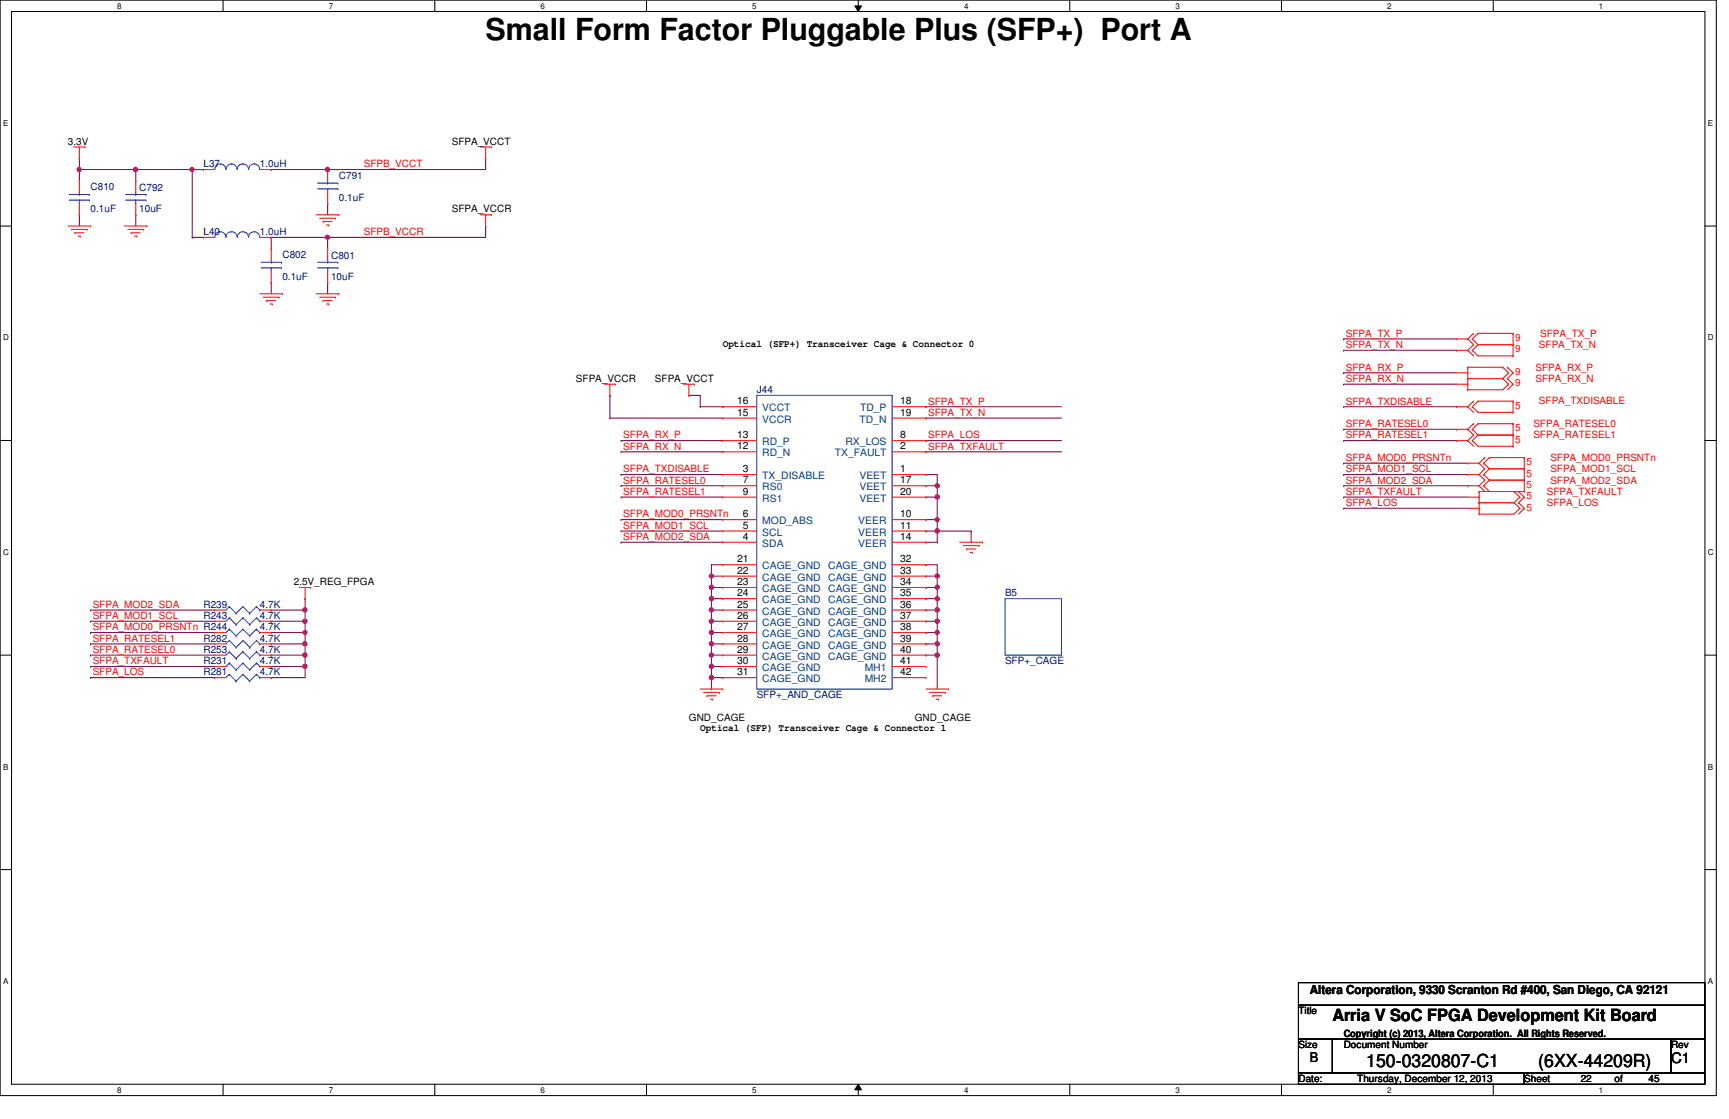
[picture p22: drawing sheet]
<svg xmlns="http://www.w3.org/2000/svg" width="432mm" height="279mm" viewBox="0 0 432 279" stroke-linecap="round" stroke-linejoin="round" font-family="sans-serif">
<defs><g id="words">
<text font-size="7.6" x="121.3" y="9.9">Small Form Factor Pluggable Plus (SFP+) Port A</text>
<g font-size="4.5">
<text x="341.2" y="266.3">150-0320807-C1</text>
<text x="384.2" y="266.3">(6XX-44209R)</text>
</g>
<text font-size="4.2" x="332.7" y="254.8">Arria V SoC FPGA Development Kit Board</text>
<text font-size="3.6" x="417.3" y="265.5">C1</text>
<text font-size="3.3" x="327.1" y="265.3">B</text>
<text font-size="3.1" x="327.1" y="248.2">Altera Corporation, 9330 Scranton Rd #400, San Diego, CA 92121</text>
<g font-size="2.5">
<text x="17" y="36.2">3.3V</text>
<text x="112.8" y="36.2">SFPA_VCCT</text>
<text x="112.8" y="53">SFPA_VCCR</text>
<text x="180.5" y="86.7">Optical (SFP+) Transceiver Cage &amp; Connector 0</text>
<text x="143.8" y="95.3">SFPA_VCCR</text>
<text x="163.6" y="95.3">SFPA_VCCT</text>
<text x="184.1" y="101">16</text>
<text x="224.8" y="101">18</text>
<text x="184.1" y="103.8">15</text>
<text x="224.8" y="103.8">19</text>
<text x="184.1" y="109.4">13</text>
<text x="184.1" y="112.2">12</text>
<text x="224.8" y="109.4">8</text>
<text x="224.8" y="112.2">2</text>
<text x="185.5" y="117.9">3</text>
<text x="224.8" y="117.9">1</text>
<text x="185.5" y="123.5">9</text>
<text x="185.5" y="120.7">7</text>
<text x="224.8" y="120.7">17</text>
<text x="224.8" y="123.5">20</text>
<text x="185.5" y="129.2">6</text>
<text x="185.5" y="132">5</text>
<text x="224.8" y="129.2">10</text>
<text x="224.8" y="132">11</text>
<text x="185.5" y="134.8">4</text>
<text x="224.8" y="134.8">14</text>
<text x="184.1" y="140.4">21</text>
<text x="184.1" y="143.3">22</text>
<text x="224.8" y="140.4">32</text>
<text x="224.8" y="143.3">33</text>
<text x="73.4" y="146.1">2.5V_REG_FPGA</text>
<text x="184.1" y="146.1">23</text>
<text x="184.1" y="148.9">24</text>
<text x="224.8" y="146.1">34</text>
<text x="224.8" y="148.9">35</text>
<text x="184.1" y="151.7">25</text>
<text x="184.1" y="154.5">26</text>
<text x="224.8" y="151.7">36</text>
<text x="224.8" y="154.5">37</text>
<text x="184.1" y="157.4">27</text>
<text x="184.1" y="160.2">28</text>
<text x="224.8" y="157.4">38</text>
<text x="224.8" y="160.2">39</text>
<text x="184.1" y="163">29</text>
<text x="184.1" y="165.8">30</text>
<text x="224.8" y="163">40</text>
<text x="224.8" y="165.8">41</text>
<text x="184.1" y="168.6">31</text>
<text x="224.8" y="168.6">42</text>
<text x="172" y="179.9">GND_CAGE</text>
<text x="228.4" y="179.9">GND_CAGE</text>
<text x="174.9" y="182.6">Optical (SFP) Transceiver Cage &amp; Connector 1</text>
<text x="324.3" y="253.2">Title</text>
<text x="324.3" y="261.7">Size</text>
<text x="335.6" y="259">Copyright (c) 2013, Altera Corporation. All Rights Reserved.</text>
<text x="335.6" y="261.7">Document Number</text>
<text x="417.3" y="261.7">Rev</text>
<text x="324.3" y="270.1">Date:</text>
<text x="339" y="270.1">Thursday, December 12, 2013</text>
<text x="380.7" y="270.1">Sheet</text>
<text x="394.8" y="270.1">22</text>
<text x="403.2" y="270.1">of</text>
<text x="411.7" y="270.1">45</text>
</g>
<g font-size="2.5" fill="#000080">
<text x="50.8" y="41.8">L37</text>
<text x="64.9" y="41.8">1.0uH</text>
<text x="22.6" y="47.4">C810</text>
<text x="34.8" y="47.7">C792</text>
<text x="84.6" y="44.6">C791</text>
<text x="22.6" y="53">0.1uF</text>
<text x="34.8" y="53">10uF</text>
<text x="84.6" y="50.2">0.1uF</text>
<text x="50.8" y="58.7">L40</text>
<text x="64.9" y="58.7">1.0uH</text>
<text x="70.5" y="64.3">C802</text>
<text x="82.7" y="64.6">C801</text>
<text x="70.5" y="70">0.1uF</text>
<text x="82.7" y="70">10uF</text>
<text x="189" y="98.2">J44</text>
<text x="251" y="148.9">B5</text>
<text x="50.8" y="151.7">R239</text>
<text x="50.8" y="154.6">R243</text>
<text x="64.9" y="151.7">4.7K</text>
<text x="64.9" y="154.6">4.7K</text>
<text x="50.8" y="160.2">R282</text>
<text x="64.9" y="157.4">4.7K</text>
<text x="64.9" y="160.2">4.7K</text>
<text x="50.8" y="163">R253</text>
<text x="50.8" y="165.8">R231</text>
<text x="64.9" y="163">4.7K</text>
<text x="64.9" y="165.8">4.7K</text>
<text x="251" y="165.8">SFP+_CAGE</text>
<text x="50.8" y="168.7">R281</text>
<text x="64.9" y="168.7">4.7K</text>
<text x="189" y="174.3">SFP+_AND_CAGE</text>
</g>
<g font-size="2.5" fill="#f00">
<text x="90.8" y="41.8">SFPB_VCCT</text>
<text x="90.8" y="58.7">SFPB_VCCR</text>
<text x="336.1" y="84.1">SFPA_TX_P</text>
<text x="336.1" y="86.9">SFPA_TX_N</text>
<text x="378.4" y="85.2">9</text>
<text x="378.4" y="88">9</text>
<text x="384.3" y="86.9">SFPA_TX_N</text>
<text x="384.6" y="84.1">SFPA_TX_P</text>
<text x="336.1" y="92.5">SFPA_RX_P</text>
<text x="336.1" y="95.4">SFPA_RX_N</text>
<text x="378.4" y="93.6">9</text>
<text x="383.5" y="92.5">SFPA_RX_P</text>
<text x="383.5" y="95.3">SFPA_RX_N</text>
<text x="231.8" y="101">SFPA_TX_P</text>
<text x="336.1" y="101">SFPA_TXDISABLE</text>
<text x="378.4" y="96.5">9</text>
<text x="384.3" y="101">SFPA_TXDISABLE</text>
<text x="231.8" y="103.8">SFPA_TX_N</text>
<text x="336.1" y="106.6">SFPA_RATESEL0</text>
<text x="378.4" y="107.7">5</text>
<text x="378.4" y="102.1">5</text>
<text x="382.9" y="106.6">SFPA_RATESEL0</text>
<text x="155.7" y="112.3">SFPA_RX_N</text>
<text x="155.7" y="109.5">SFPA_RX_P</text>
<text x="231.8" y="109.5">SFPA_LOS</text>
<text x="231.8" y="112.3">SFPA_TXFAULT</text>
<text x="336.1" y="109.5">SFPA_RATESEL1</text>
<text x="378.4" y="110.6">5</text>
<text x="382.9" y="109.4">SFPA_RATESEL1</text>
<text x="155.7" y="117.9">SFPA_TXDISABLE</text>
<text x="336.1" y="117.9">SFPA_MOD1_SCL</text>
<text x="336.1" y="115.1">SFPA_MOD0_PRSNTn</text>
<text x="381.3" y="119">5</text>
<text x="381.3" y="116.2">5</text>
<text x="387.2" y="117.9">SFPA_MOD1_SCL</text>
<text x="387.2" y="115.1">SFPA_MOD0_PRSNTn</text>
<text x="155.7" y="120.7">SFPA_RATESEL0</text>
<text x="155.7" y="123.6">SFPA_RATESEL1</text>
<text x="336.1" y="123.6">SFPA_TXFAULT</text>
<text x="336.1" y="120.7">SFPA_MOD2_SDA</text>
<text x="381.3" y="124.7">5</text>
<text x="381.3" y="121.8">5</text>
<text x="386.3" y="123.5">SFPA_TXFAULT</text>
<text x="387.2" y="120.7">SFPA_MOD2_SDA</text>
<text x="155.7" y="129.2">SFPA_MOD0_PRSNTn</text>
<text x="336.1" y="126.4">SFPA_LOS</text>
<text x="381.3" y="127.5">5</text>
<text x="386.3" y="126.4">SFPA_LOS</text>
<text x="155.7" y="134.8">SFPA_MOD2_SDA</text>
<text x="155.7" y="132">SFPA_MOD1_SCL</text>
<text x="23.2" y="151.8">SFPA_MOD2_SDA</text>
<text x="23.2" y="154.6">SFPA_MOD1_SCL</text>
<text x="23.2" y="160.2">SFPA_RATESEL1</text>
<text x="23.2" y="157.4">SFPA_MOD0_PRSNTn R244</text>
<text x="23.2" y="163">SFPA_RATESEL0</text>
<text x="23.2" y="165.9">SFPA_TXFAULT</text>
<text x="23.2" y="168.7">SFPA_LOS</text>
</g>
<g font-size="2.5" fill="#004080">
<text x="190.4" y="102.7">VCCT</text>
<text x="190.4" y="105.5">VCCR</text>
<text x="214.7" y="105.5">TD_N</text>
<text x="214.8" y="102.7">TD_P</text>
<text x="190.4" y="111.2">RD_P</text>
<text x="190.4" y="114">RD_N</text>
<text x="208.5" y="114">TX_FAULT</text>
<text x="211.2" y="111.2">RX_LOS</text>
<text x="190.4" y="119.6">TX_DISABLE</text>
<text x="214.6" y="119.6">VEET</text>
<text x="190.4" y="125.3">RS1</text>
<text x="190.4" y="122.4">RS0</text>
<text x="214.6" y="122.4">VEET</text>
<text x="214.6" y="125.3">VEET</text>
<text x="190.4" y="130.9">MOD_ABS</text>
<text x="214.3" y="130.9">VEER</text>
<text x="190.4" y="133.7">SCL</text>
<text x="190.4" y="136.5">SDA</text>
<text x="214.3" y="133.7">VEER</text>
<text x="214.3" y="136.5">VEER</text>
<text x="190.4" y="142.2">CAGE_GND</text>
<text x="206.8" y="142.2">CAGE_GND</text>
<text x="190.4" y="145">CAGE_GND</text>
<text x="190.4" y="147.8">CAGE_GND</text>
<text x="206.8" y="145">CAGE_GND</text>
<text x="206.8" y="147.8">CAGE_GND</text>
<text x="190.4" y="150.6">CAGE_GND</text>
<text x="190.4" y="153.5">CAGE_GND</text>
<text x="206.8" y="150.6">CAGE_GND</text>
<text x="206.8" y="153.5">CAGE_GND</text>
<text x="190.4" y="156.3">CAGE_GND</text>
<text x="190.4" y="159.1">CAGE_GND</text>
<text x="190.4" y="161.9">CAGE_GND</text>
<text x="206.8" y="156.3">CAGE_GND</text>
<text x="206.8" y="159.1">CAGE_GND</text>
<text x="206.8" y="161.9">CAGE_GND</text>
<text x="190.4" y="164.7">CAGE_GND</text>
<text x="190.4" y="167.6">CAGE_GND</text>
<text x="206.8" y="164.7">CAGE_GND</text>
<text x="215.9" y="167.6">MH1</text>
<text x="190.4" y="170.3">CAGE_GND</text>
<text x="215.9" y="170.3">MH2</text>
</g>
<g font-size="2">
<text x="29.3" y="2.2">8</text>
<text x="82.1" y="2.2">7</text>
<text x="135" y="2.2">6</text>
<text x="187.9" y="2.2">5</text>
<text x="240.7" y="2.2">4</text>
<text x="293.6" y="2.2">3</text>
<text x="346.5" y="2.2">2</text>
<text x="399.3" y="2.2">1</text>
<text x=".8" y="31.5">E</text>
<text x="426.5" y="31.5">E</text>
<text x=".8" y="85">D</text>
<text x="426.5" y="85">D</text>
<text x=".8" y="138.6">C</text>
<text x="426.5" y="138.6">C</text>
<text x=".8" y="192.2">B</text>
<text x="426.5" y="192.2">B</text>
<text x=".8" y="245.7">A</text>
<text x="426.5" y="245.7">A</text>
<text x="29.3" y="272.9">8</text>
<text x="82.1" y="272.9">7</text>
<text x="135" y="272.9">6</text>
<text x="187.9" y="272.9">5</text>
<text x="240.7" y="272.9">4</text>
<text x="293.6" y="272.9">3</text>
<text x="346.5" y="272.9">2</text>
<text x="399.3" y="272.9">1</text>
</g>
</g></defs>
<path d="M0 0h428.6v273.6h-428.6zM2.9 2.9h422.9v267.8h-422.9z" fill="none" stroke="#000" stroke-width=".25"/>
<g fill="#fff">
<path d="M29.3 .4h1.1v2.2h-1.1z"/>
<path d="M29.3 271.1h1.1v2.2h-1.1z"/>
</g>
<path d="M55.7 0v2.9M55.7 270.7v2.9" fill="none" stroke="#000" stroke-width=".25"/>
<g fill="#fff">
<path d="M82.1 .4h1.1v2.2h-1.1z"/>
<path d="M82.1 271.1h1.1v2.2h-1.1z"/>
</g>
<path d="M108.6 0v2.9M108.6 270.7v2.9" fill="none" stroke="#000" stroke-width=".25"/>
<g fill="#fff">
<path d="M135 .4h1.1v2.2h-1.1z"/>
<path d="M135 271.1h1.1v2.2h-1.1z"/>
</g>
<path d="M161.5 0v2.9M161.5 270.7v2.9" fill="none" stroke="#000" stroke-width=".25"/>
<g fill="#fff">
<path d="M187.9 .4h1.1v2.2h-1.1z"/>
<path d="M187.9 271.1h1.1v2.2h-1.1z"/>
</g>
<path d="M213.5 1.5h1.6l-.8 1.4zM214.3 0v2.9M214.3 270.7l.8 1.4h-1.6zM214.3 270.7v2.9" fill="none" stroke="#000" stroke-width=".25"/>
<path d="M213.5 1.5h1.6l-.8 1.4zM214.3 270.7l.8 1.4h-1.6z" fill="#000"/>
<g fill="#fff">
<path d="M240.7 .4h1.2v2.2h-1.2z"/>
<path d="M240.7 271.1h1.2v2.2h-1.2z"/>
</g>
<path d="M267.2 0v2.9M267.2 270.7v2.9" fill="none" stroke="#000" stroke-width=".25"/>
<g fill="#fff">
<path d="M293.6 .4h1.1v2.2h-1.1z"/>
<path d="M293.6 271.1h1.1v2.2h-1.1z"/>
</g>
<path d="M320 0v2.9M320 270.7v2.9" fill="none" stroke="#000" stroke-width=".25"/>
<g fill="#fff">
<path d="M346.5 .4h1.1v2.2h-1.1z"/>
<path d="M346.5 271.1h1.1v2.2h-1.1z"/>
</g>
<path d="M372.9 0v2.9M372.9 270.7v2.9" fill="none" stroke="#000" stroke-width=".25"/>
<g fill="#fff">
<path d="M399.3 .4h1.1v2.2h-1.1z"/>
<path d="M399.3 271.1h1.1v2.2h-1.1z"/>
<path d="M.8 29.6h1.3v2.3h-1.3z"/>
<path d="M426.5 29.6h1.3v2.3h-1.3z"/>
<path d="M.8 83.2h1.4v2.2h-1.4z"/>
<path d="M426.5 83.2h1.4v2.2h-1.4z"/>
</g>
<path d="M0 56.4h2.9M425.8 56.4h2.8" fill="none" stroke="#000" stroke-width=".25"/>
<g fill="#fff">
<path d="M.8 136.7h1.4v2.3h-1.4z"/>
<path d="M426.5 136.7h1.4v2.3h-1.4z"/>
</g>
<path d="M0 110h2.9M425.8 110h2.8" fill="none" stroke="#000" stroke-width=".25"/>
<g fill="#fff">
<path d="M.8 190.3h1.3v2.3h-1.3z"/>
<path d="M426.5 190.3h1.3v2.3h-1.3z"/>
</g>
<path d="M0 163.6h2.9M425.8 163.6h2.8" fill="none" stroke="#000" stroke-width=".25"/>
<g fill="#fff">
<path d="M.8 243.9h1.3v2.2h-1.3z"/>
<path d="M426.5 243.9h1.3v2.2h-1.3z"/>
</g>
<path d="M0 217.1h2.9M425.8 217.1h2.8" fill="none" stroke="#000" stroke-width=".25"/>
<path d="M234.1 157.9h.1M234.1 155.1v2.8" fill="none" stroke="#800040" stroke-width=".25"/>
<circle cx="234.1" cy="155.1" r=".56" fill="#f0f"/>
<circle cx="234.1" cy="155.1" r=".56" fill="none" stroke="#f0f" stroke-width=".25"/>
<path d="M121.3 56.4h.1M121.3 56.4v2.9M234.1 157.9v2.9M234.1 160.8h.1" fill="none" stroke="#800040" stroke-width=".25"/>
<circle cx="234.1" cy="157.9" r=".55" fill="#f0f"/>
<circle cx="234.1" cy="157.9" r=".55" fill="none" stroke="#f0f" stroke-width=".25"/>
<path d="M19.8 42.3h.1M19.8 42.3v2.9" fill="none" stroke="#800040" stroke-width=".25"/>
<circle cx="19.8" cy="42.3" r=".56" fill="#f0f"/>
<circle cx="19.8" cy="42.3" r=".56" fill="none" stroke="#f0f" stroke-width=".25"/>
<g fill="none" stroke="#800040" stroke-width=".25">
<path d="M33.9 42.3h.1M33.9 42.3h14.1M67.7 59.3h.1M67.7 59.3v2.8M335.6 93.1h.1M335.6 95.9h.1M335.6 93.1h28.2M335.6 95.9h28.2M155.1 112.8h.1M155.1 112.8h25.4M231.3 101.6h.1M231.3 101.6h33.8"/>
<path d="M234.1 118.5v2.8M234.1 129.8h.1M234.1 121.3h.1M234.1 129.8v2.8M234.1 149.5h.1M234.1 146.7v2.8"/>
</g>
<circle cx="234.1" cy="146.6" r=".56" fill="#f0f"/>
<circle cx="234.1" cy="146.6" r=".56" fill="none" stroke="#f0f" stroke-width=".25"/>
<path d="M67.7 59.3h.1M67.7 59.3h14.1M172 98.7h.1M172 98.7h2.9M231.3 110h.1M231.3 110h33.8M234.1 135.4h.1M234.1 132.6v2.8M234.1 155.1h.1M234.1 152.3v2.8" fill="none" stroke="#800040" stroke-width=".25"/>
<circle cx="234.1" cy="152.3" r=".56" fill="#f0f"/>
<circle cx="234.1" cy="152.3" r=".56" fill="none" stroke="#f0f" stroke-width=".25"/>
<path d="M81.8 59.3h.1M81.8 59.3h39.5M81.8 70.5h.1M81.8 70.5v2.9M155.1 118.5h.1M155.1 110h.1M155.1 118.5h25.4M155.1 110h25.4M231.3 112.8h.1M231.3 112.8h33.8M177.7 152.3h.1M177.7 149.5v2.8" fill="none" stroke="#800040" stroke-width=".25"/>
<circle cx="81.8" cy="59.2" r=".55" fill="#f0f"/>
<circle cx="81.8" cy="59.2" r=".55" fill="none" stroke="#f0f" stroke-width=".25"/>
<path d="M155.1 121.3h.1M155.1 121.3h25.4M67.7 152.3h.1M67.7 152.3h8.5M177.7 143.8h.1M177.7 141v2.8M234.1 152.3h.1M234.1 149.5v2.8" fill="none" stroke="#800040" stroke-width=".25"/>
<circle cx="76.2" cy="152.3" r=".56" fill="#f0f"/>
<circle cx="76.2" cy="152.3" r=".56" fill="none" stroke="#f0f" stroke-width=".25"/>
<path d="M76.2 152.3h.1M76.2 152.3v2.8" fill="none" stroke="#800040" stroke-width=".25"/>
<circle cx="76.2" cy="155.1" r=".56" fill="#f0f"/>
<circle cx="76.2" cy="155.1" r=".56" fill="none" stroke="#f0f" stroke-width=".25"/>
<path d="M81.8 42.3h.1M81.8 42.3h39.5M231.3 104.4h.1M231.3 104.4h33.8M234.1 143.8h.1M234.1 141v2.8" fill="none" stroke="#800040" stroke-width=".25"/>
<circle cx="81.8" cy="42.3" r=".56" fill="#f0f"/>
<circle cx="81.8" cy="42.3" r=".56" fill="none" stroke="#f0f" stroke-width=".25"/>
<path d="M33.9 42.3h.1M33.9 42.3v2.9" fill="none" stroke="#800040" stroke-width=".25"/>
<circle cx="33.9" cy="42.3" r=".56" fill="#f0f"/>
<circle cx="33.9" cy="42.3" r=".56" fill="none" stroke="#f0f" stroke-width=".25"/>
<path d="M48 42.3h.1M48 42.3v17M174.9 98.7v2.9M174.9 101.6h.1" fill="none" stroke="#800040" stroke-width=".25"/>
<circle cx="48" cy="42.3" r=".56" fill="#f0f"/>
<circle cx="48" cy="42.3" r=".56" fill="none" stroke="#f0f" stroke-width=".25"/>
<path d="M174.9 101.6h5.6M180.5 101.6h.1M234.1 163.6h.1M234.1 160.8v2.8" fill="none" stroke="#800040" stroke-width=".25"/>
<circle cx="234.1" cy="163.6" r=".56" fill="#f0f"/>
<circle cx="234.1" cy="163.6" r=".56" fill="none" stroke="#f0f" stroke-width=".25"/>
<path d="M234.1 124.1h.1M234.1 124.1v5.7M234.1 146.7h.1M234.1 143.8v2.9" fill="none" stroke="#800040" stroke-width=".25"/>
<circle cx="234.1" cy="129.7" r=".55" fill="#f0f"/>
<circle cx="234.1" cy="129.7" r=".55" fill="none" stroke="#f0f" stroke-width=".25"/>
<path d="M19.8 42.3h.1M19.8 42.3h14.1M48 59.3h.1M48 42.3h.1M48 59.3h2.8M48 42.3h2.8M234.1 124.1h.1M234.1 121.3v2.8M177.7 146.7h.1M177.7 143.8v2.9M177.7 166.4h.1M177.7 163.6v2.8" fill="none" stroke="#800040" stroke-width=".25"/>
<circle cx="234.1" cy="121.3" r=".56" fill="#f0f"/>
<circle cx="234.1" cy="121.3" r=".56" fill="none" stroke="#f0f" stroke-width=".25"/>
<circle cx="234.1" cy="124.1" r=".56" fill="#f0f"/>
<circle cx="234.1" cy="124.1" r=".56" fill="none" stroke="#f0f" stroke-width=".25"/>
<g fill="none" stroke="#800040" stroke-width=".25">
<path d="M19.8 39.5h.1M19.8 39.5v2.8M121.3 39.5h.1M121.3 39.5v2.8M33.9 53.6h.1M33.9 53.6v2.8M67.7 42.3h.1M67.7 42.3h14.1M81.8 50.8h.1M81.8 50.8v2.8M67.7 70.5h.1M67.7 70.5v2.9"/>
<path d="M177.7 155.1h.1M177.7 149.5h.1M177.7 146.7v2.8M177.7 152.3v2.8"/>
</g>
<circle cx="177.7" cy="146.6" r=".56" fill="#f0f"/>
<circle cx="177.7" cy="146.6" r=".56" fill="none" stroke="#f0f" stroke-width=".25"/>
<g fill="none" stroke="#800040" stroke-width=".25">
<path d="M19.8 53.6h.1M19.8 53.6v2.8M231.3 118.5h.1M231.3 118.5h2.8M231.3 124.1h.1M231.3 121.3h.1M231.3 124.1h2.8M231.3 121.3h2.8M177.7 157.9v2.9M231.3 155.1h.1M231.3 157.9h.1M231.3 146.7h.1"/>
<path d="M231.3 149.5h.1M231.3 155.1h2.8M231.3 157.9h2.8M231.3 146.7h2.8M231.3 149.5h2.8M22.6 163.6h.1M22.6 163.6h31M177.7 160.8h.1"/>
</g>
<circle cx="234.1" cy="149.5" r=".56" fill="#f0f"/>
<circle cx="234.1" cy="149.5" r=".56" fill="none" stroke="#f0f" stroke-width=".25"/>
<path d="M231.3 132.6h.1M231.3 132.6h2.8" fill="none" stroke="#800040" stroke-width=".25"/>
<circle cx="234.1" cy="132.5" r=".56" fill="#f0f"/>
<circle cx="234.1" cy="132.5" r=".56" fill="none" stroke="#f0f" stroke-width=".25"/>
<path d="M231.3 135.4h.1M231.3 129.8h.1M231.3 135.4h2.8M231.3 129.8h2.8M231.3 152.3h.1M231.3 143.8h.1M231.3 152.3h2.8M231.3 143.8h2.8" fill="none" stroke="#800040" stroke-width=".25"/>
<circle cx="234.1" cy="143.8" r=".55" fill="#f0f"/>
<circle cx="234.1" cy="143.8" r=".55" fill="none" stroke="#f0f" stroke-width=".25"/>
<path d="M231.3 141h.1M231.3 141h2.8M231.3 163.6h.1M231.3 160.8h.1M231.3 163.6h2.8M231.3 160.8h2.8" fill="none" stroke="#800040" stroke-width=".25"/>
<circle cx="234.1" cy="160.7" r=".56" fill="#f0f"/>
<circle cx="234.1" cy="160.7" r=".56" fill="none" stroke="#f0f" stroke-width=".25"/>
<path d="M81.8 59.3h.1M81.8 59.3v2.8M76.2 149.5h.1M76.2 157.9h.1M76.2 149.5v2.8M76.2 157.9v2.9M67.7 169.2h.1M67.7 169.2h8.5M76.2 163.6h.1M76.2 163.6v2.8" fill="none" stroke="#800040" stroke-width=".25"/>
<circle cx="76.2" cy="166.4" r=".56" fill="#f0f"/>
<circle cx="76.2" cy="166.4" r=".56" fill="none" stroke="#f0f" stroke-width=".25"/>
<circle cx="76.2" cy="163.6" r=".56" fill="#f0f"/>
<circle cx="76.2" cy="163.6" r=".56" fill="none" stroke="#f0f" stroke-width=".25"/>
<g fill="none" stroke="#800040" stroke-width=".25">
<path d="M152.3 98.7h.1M152.3 98.7v5.7M335.6 84.6h.1M335.6 87.5h.1M335.6 84.6h28.2M335.6 87.5h28.2M152.3 104.4h.1M152.3 104.4h28.2M155.1 124.1h.1M155.1 124.1h25.4M335.6 126.9h.1M335.6 124.1h.1"/>
<path d="M335.6 124.1h31M335.6 126.9h31M76.2 155.1h.1M76.2 155.1v2.8M177.7 149.5h.1M177.7 149.5h2.8M67.7 166.4h.1M67.7 163.6h.1M67.7 166.4h8.5M67.7 163.6h8.5M76.2 166.4h.1M76.2 166.4v2.8"/>
<path d="M177.7 172h.1M180.5 169.2h.1M180.5 169.2h-2.8v2.8M234.1 163.6h.1M234.1 163.6v8.4"/>
</g>
<circle cx="177.7" cy="149.5" r=".56" fill="#f0f"/>
<circle cx="177.7" cy="149.5" r=".56" fill="none" stroke="#f0f" stroke-width=".25"/>
<path d="M177.7 152.3h.1M177.7 152.3h2.8" fill="none" stroke="#800040" stroke-width=".25"/>
<circle cx="177.7" cy="152.3" r=".56" fill="#f0f"/>
<circle cx="177.7" cy="152.3" r=".56" fill="none" stroke="#f0f" stroke-width=".25"/>
<path d="M177.7 143.8h.1M177.7 143.8h2.8" fill="none" stroke="#800040" stroke-width=".25"/>
<circle cx="177.7" cy="143.8" r=".55" fill="#f0f"/>
<circle cx="177.7" cy="143.8" r=".55" fill="none" stroke="#f0f" stroke-width=".25"/>
<path d="M177.7 146.7h.1M177.7 141h.1M177.7 155.1h.1M177.7 157.9h.1M177.7 146.7h2.8M177.7 141h2.8M177.7 155.1h2.8M177.7 157.9h2.8M177.7 160.8h.1M177.7 160.8h2.8" fill="none" stroke="#800040" stroke-width=".25"/>
<circle cx="177.7" cy="160.7" r=".56" fill="#f0f"/>
<circle cx="177.7" cy="160.7" r=".56" fill="none" stroke="#f0f" stroke-width=".25"/>
<path d="M177.7 163.6h.1M177.7 166.4h.1M177.7 163.6h2.8M177.7 166.4h2.8" fill="none" stroke="#800040" stroke-width=".25"/>
<circle cx="177.7" cy="166.4" r=".56" fill="#f0f"/>
<circle cx="177.7" cy="166.4" r=".56" fill="none" stroke="#f0f" stroke-width=".25"/>
<path d="M335.6 107.2h.1M335.6 107.2h28.2M234.1 132.6h.1M234.1 132.6h8.4M242.5 132.6h.1M242.5 132.6v2.8M67.7 157.9h.1M67.7 157.9h8.5" fill="none" stroke="#800040" stroke-width=".25"/>
<circle cx="76.2" cy="157.9" r=".55" fill="#f0f"/>
<circle cx="76.2" cy="157.9" r=".55" fill="none" stroke="#f0f" stroke-width=".25"/>
<path d="M22.6 160.8h.1M22.6 160.8h31M67.7 160.8h.1M67.7 160.8h8.5M76.2 160.8h.1M76.2 160.8v2.8" fill="none" stroke="#800040" stroke-width=".25"/>
<circle cx="76.2" cy="160.7" r=".56" fill="#f0f"/>
<circle cx="76.2" cy="160.7" r=".56" fill="none" stroke="#f0f" stroke-width=".25"/>
<g fill="none" stroke="#800040" stroke-width=".25">
<path d="M22.6 152.3h.1M22.6 155.1h.1M22.6 157.9h.1M22.6 155.1h31M22.6 152.3h31M22.6 157.9h31M67.7 155.1h.1M67.7 155.1h8.5M22.6 169.2h.1M22.6 166.4h.1M22.6 169.2h31M22.6 166.4h31"/>
<path d="M177.7 163.6h.1M177.7 160.8v2.8"/>
</g>
<circle cx="177.7" cy="163.6" r=".56" fill="#f0f"/>
<circle cx="177.7" cy="163.6" r=".56" fill="none" stroke="#f0f" stroke-width=".25"/>
<path d="M177.7 157.9h.1M177.7 155.1v2.8" fill="none" stroke="#800040" stroke-width=".25"/>
<circle cx="177.7" cy="155.1" r=".56" fill="#f0f"/>
<circle cx="177.7" cy="155.1" r=".56" fill="none" stroke="#f0f" stroke-width=".25"/>
<circle cx="177.7" cy="157.9" r=".55" fill="#f0f"/>
<circle cx="177.7" cy="157.9" r=".55" fill="none" stroke="#f0f" stroke-width=".25"/>
<path d="M335.6 110h.1M335.6 110h28.2M155.1 135.4h.1M155.1 132.6h.1M155.1 129.8h.1M155.1 135.4h25.4M155.1 132.6h25.4M155.1 129.8h25.4M177.7 169.2h.1M177.7 166.4v2.8" fill="none" stroke="#800040" stroke-width=".25"/>
<circle cx="177.7" cy="169.2" r=".56" fill="#f0f"/>
<circle cx="177.7" cy="169.2" r=".56" fill="none" stroke="#f0f" stroke-width=".25"/>
<path d="M335.6 118.5h.1M335.6 115.7h.1M335.6 101.6h.1M335.6 118.5h31M335.6 115.7h31M335.6 101.6h28.2M335.6 121.3h.1M335.6 121.3h31" fill="none" stroke="#800040" stroke-width=".25"/>
<g fill="none" stroke="#f00" stroke-width=".25">
<path d="M18.4 36.7h2.8M19.8 39.5h.1M19.8 36.7v2.8M21.2 36.7h.1M119.9 36.7h2.8M121.3 39.5h.1M121.3 36.7v2.8M122.7 36.7h.1M17 56.4h5.6M17.8 57.3h4M18.7 58.1h.1M18.7 58.1h2.2"/>
<path d="M19.5 59h.6M19.8 45.2h.1M19.8 53.6h.1M19.8 45.2v2.8M19.8 50.8v2.8M20.1 59h.1M21.8 57.3h.1M22.6 56.4h.1M31.1 56.4h5.6M31.9 57.3h4M32.8 58.1h.1M32.8 58.1h2.2"/>
<path d="M33.6 59h.6M33.9 45.2h.1M33.9 53.6h.1M33.9 45.2v2.8M33.9 50.8v2.8M34.2 59h.1M35.9 57.3h.1M36.7 56.4h.1M50.8 59.3h.1M50.8 42.3h.1M50.8 59.3h2.8M50.8 42.3h2.8"/>
<path d="M64.9 59.3h2.8M64.9 42.3h2.8M67.7 59.3h.1M67.7 42.3h.1M79 53.6h5.6M79.8 54.5h4M80.7 55.3h.1M80.7 55.3h2.2M81.5 56.2h.6M81.8 42.3h.1M81.8 50.8h.1M81.8 42.3v2.9"/>
<path d="M81.8 48v2.8M82.1 56.2h.1M83.8 54.5h.1M84.6 53.6h.1M119.9 53.6h2.8M121.3 56.4h.1M121.3 53.6v2.8M122.7 53.6h.1M64.9 73.4h5.6M65.7 74.2h4M66.6 75.1h.1M66.6 75.1h2.2"/>
<path d="M67.4 75.9h.6M67.7 62.1h.1M67.7 70.5h.1M67.7 62.1v2.8M67.7 67.7v2.8M68 75.9h.1M69.7 74.2h.1M70.5 73.4h.1M79 73.4h5.6M79.8 74.2h4M80.7 75.1h.1M80.7 75.1h2.2"/>
<path d="M81.5 75.9h.6M81.8 62.1h.1M81.8 70.5h.1M81.8 62.1v2.8M81.8 67.7v2.8M82.1 75.9h.1M83.8 74.2h.1M84.6 73.4h.1M150.9 95.9h2.8M152.3 98.7h.1M152.3 95.9v2.8M153.7 95.9h.1"/>
<path d="M170.6 95.9h2.8M172 98.7h.1M172 95.9v2.8M173.4 95.9h.1M363.8 84.6h.1M363.8 87.5h.1M363.8 95.9h2.8M363.8 84.6h2.8M363.8 87.5h2.8M363.8 93.1h2.8M366.6 84.6h.1M366.6 87.5h.1"/>
<path d="M366.6 91.7h.1M366.6 94.5h.1M366.6 93.1h.1M366.6 97.3h.1M366.6 95.9h.1M366.6 84.6l1.4 1.5M366.6 87.5l1.4 1.4M366.6 91.7h8.7M366.6 94.5h8.7M366.6 91.7v5.6M367.7 84.6h.1M367.7 87.5h.1"/>
<path d="M367.7 84.6l1.4 1.5M367.7 87.5l1.4 1.4h8.8M368 83.2h.1M368 86.1h.1M368 83.2l-1.4 1.4M368 86.1l-1.4 1.4M369.1 83.2h.1M369.1 86.1h.1M369.1 83.2h8.8M369.1 86.1h8.8M369.1 83.2l-1.4 1.4M369.1 86.1l-1.4 1.4"/>
<path d="M375.3 91.7h.1M375.3 94.5h.1M375.3 91.7l1.4 1.4M375.3 94.5l1.4 1.4M376.5 91.7h.1M376.5 94.5h.1M376.5 94.5l1.4 1.4M376.5 91.7l1.4 1.4M376.7 93.1h.1M376.7 95.9h.1M376.7 93.1l-1.4 1.4M376.7 95.9l-1.4 1.4h-8.7"/>
<path d="M377.9 83.2h.1M377.9 86.1h.1M377.9 88.9h.1M377.9 93.1h.1M377.9 95.9h.1M377.9 83.2v5.7M377.9 93.1l-1.4 1.4M377.9 95.9l-1.4 1.4M180.5 101.6h.1M180.5 104.4h.1M180.5 110h.1M180.5 112.8h.1"/>
<path d="M180.5 118.5h.1M180.5 118.5h8.5M180.5 101.6h8.5M180.5 110h8.5M180.5 104.4h8.5M180.5 112.8h8.5M222.8 118.5h8.5M222.8 101.6h8.5M222.8 110h8.5M222.8 104.4h8.5M222.8 112.8h8.5M231.3 118.5h.1"/>
<path d="M231.3 101.6h.1M231.3 104.4h.1M231.3 110h.1M231.3 112.8h.1M363.8 107.2h.1M363.8 101.6h.1M363.8 110h.1M363.8 107.2h2.8M363.8 101.6h2.8M363.8 110h2.8M366.6 118.5h.1M366.6 107.2h.1"/>
<path d="M366.6 101.6h.1M366.6 115.7h.1M366.6 110h.1M366.6 118.5h2.8M366.6 107.2l1.4 1.4M366.6 101.6l1.4 1.4M366.6 115.7h2.8M366.6 110l1.4 1.4M367.7 107.2h.1M367.7 101.6h.1M367.7 110h.1M367.7 107.2l1.4 1.4"/>
<path d="M367.7 101.6l1.4 1.4h8.8M367.7 110l1.4 1.4h8.8M368 105.8h.1M368 100.2h.1M368 108.6h.1M368 105.8l-1.4 1.4M368 100.2l-1.4 1.4M368 108.6l-1.4 1.4M369.1 105.8h.1M369.1 100.2h.1M369.1 108.6h.1M369.1 105.8h8.8"/>
<path d="M369.1 108.6h8.8M369.1 105.8l-1.4 1.4M369.1 100.2h8.8M369.1 100.2l-1.4 1.4M369.1 108.6l-1.4 1.4M369.4 118.5h.1M369.4 115.7h.1M369.4 115.7l1.4 1.4M369.4 118.5l1.4 1.4M370.5 118.5h.1M370.5 115.7h.1M370.5 118.5l1.4 1.4"/>
<path d="M370.5 115.7l1.4 1.4M370.8 117.1h.1M370.8 114.3h.1M370.8 119.9h.1M370.8 117.1l-1.4 1.4M370.8 114.3l-1.4 1.4M370.8 119.9l-1.4 1.4M371.9 117.1h.1M371.9 114.3h.1M371.9 119.9h.1M371.9 117.1h8.8M371.9 119.9h8.8"/>
<path d="M371.9 117.1l-1.4 1.4M371.9 114.3h8.8M371.9 114.3l-1.4 1.4M371.9 119.9l-1.4 1.4M377.9 105.8h.1M377.9 108.6h.1M377.9 100.2h.1M377.9 103h.1M377.9 111.4h.1M377.9 100.2v2.8M377.9 105.8v5.6M380.7 117.1h.1"/>
<path d="M380.7 119.9h.1M380.7 114.3h.1M380.7 114.3v8.4M180.5 124.1h.1M180.5 121.3h.1M180.5 129.8h.1M180.5 132.6h.1M180.5 135.4h.1M180.5 135.4h8.5M180.5 124.1h8.5M180.5 121.3h8.5M180.5 129.8h8.5"/>
<path d="M180.5 132.6h8.5M222.8 135.4h8.5M222.8 124.1h8.5M222.8 121.3h8.5M222.8 129.8h8.5M222.8 132.6h8.5M231.3 121.3h.1M231.3 124.1h.1M231.3 129.8h.1M231.3 132.6h.1M231.3 135.4h.1M239.7 135.4h5.7"/>
<path d="M240.5 136.2h4M241.4 137.1h.1M241.4 137.1h2.3M242.2 137.9h.6M242.8 137.9h.1M244.5 136.2h.1M245.4 135.4h.1M366.6 121.3h.1M366.6 124.1h2.8M366.6 126.9h2.8M366.6 121.3h2.8M369.4 122.7h.1"/>
<path d="M369.4 125.5h.1M369.4 124.1h.1M369.4 128.4h.1M369.4 126.9h.1M369.4 121.3h.1M369.4 122.7h11.3M369.4 125.5h8.7M369.4 122.7v5.7M369.4 121.3l1.4 1.4M370.5 121.3h.1M370.5 121.3l1.4 1.4M378.1 122.7h.1"/>
<path d="M378.1 125.5h.1M378.1 122.7l1.5 1.4M378.1 125.5l1.5 1.4M379.3 122.7h.1M379.3 125.5h.1M379.3 122.7l1.4 1.4M379.3 125.5l1.4 1.4M379.6 124.1h.1M379.6 126.9h.1M379.6 124.1l-1.5 1.4M379.6 126.9l-1.5 1.5h-8.7M380.7 124.1h.1"/>
<path d="M380.7 126.9h.1M380.7 122.7h.1M380.7 124.1l-1.4 1.4M380.7 126.9l-1.4 1.5M53.6 152.3h.1M53.6 155.1h.1M53.6 157.9h.1M53.6 152.3h2.8M53.6 155.1h2.8M53.6 157.9h2.8M64.9 152.3h2.8M64.9 155.1h2.8"/>
<path d="M64.9 157.9h2.8M67.7 152.3h.1M67.7 155.1h.1M67.7 157.9h.1M74.8 146.7h2.8M76.2 149.5h.1M76.2 146.7v2.8M77.6 146.7h.1M180.5 141h.1M180.5 143.8h.1M180.5 146.7h.1M180.5 149.5h.1"/>
<path d="M180.5 152.3h.1M180.5 155.1h.1M180.5 157.9h.1M180.5 146.7h8.5M180.5 152.3h8.5M180.5 155.1h8.5M180.5 141h8.5M180.5 143.8h8.5M180.5 149.5h8.5M180.5 157.9h8.5M222.8 146.7h8.5M222.8 152.3h8.5"/>
<path d="M222.8 155.1h8.5M222.8 141h8.5M222.8 143.8h8.5M222.8 149.5h8.5M222.8 157.9h8.5M231.3 141h.1M231.3 143.8h.1M231.3 146.7h.1M231.3 149.5h.1M231.3 152.3h.1M231.3 155.1h.1M231.3 157.9h.1"/>
<path d="M53.6 169.2h.1M53.6 163.6h.1M53.6 166.4h.1M53.6 160.8h.1M53.6 169.2h2.8M53.6 163.6h2.8M53.6 160.8h2.8M53.6 166.4h2.8M64.9 169.2h2.8M64.9 163.6h2.8M64.9 160.8h2.8M64.9 166.4h2.8"/>
<path d="M67.7 169.2h.1M67.7 163.6h.1M67.7 166.4h.1M67.7 160.8h.1M174.9 172h5.6M175.7 172.9h4M176.6 173.7h.1M176.6 173.7h2.2M177.4 174.6h.6M178 174.6h.1M179.7 172.9h.1M180.5 172h.1"/>
<path d="M180.5 160.8h.1M180.5 163.6h.1M180.5 166.4h.1M180.5 169.2h.1M180.5 169.2h8.5M180.5 163.6h8.5M180.5 160.8h8.5M180.5 166.4h8.5M222.8 169.2h8.5M222.8 163.6h8.5M222.8 160.8h8.5M222.8 166.4h8.5"/>
<path d="M231.3 160.8h.1M231.3 163.6h.1M231.3 166.4h.1M231.3 169.2h.1M231.3 172h5.6M232.1 172.9h4M233 173.7h.1M233 173.7h2.2M233.8 174.6h.6M234.4 174.6h.1M236.1 172.9h.1M236.9 172h.1"/>
</g>
<path d="M324.3 245.4h101.5v5.6h-101.5zM324.3 251h101.5v8.5h-101.5zM324.3 259.5h8.4v8.4h-8.4zM332.7 259.5h84.6v8.4h-84.6zM417.3 259.5h8.5v8.4h-8.5zM324.3 267.9h56.4v2.8h-56.4zM380.7 267.9h45.1v2.8h-45.1z" fill="none" stroke="#000" stroke-width=".25"/>
<g fill="none" stroke="#00f" stroke-width=".25">
<path d="M17.3 50h5.1M17.3 48.6h5.1M19.8 48.6h.1M19.8 50h.1M19.8 48v.6M19.8 50v.8M22.4 50h.1M22.4 48.6h.1M31.4 50h5M31.4 48.6h5M33.9 48.6h.1M33.9 50h.1"/>
<path d="M33.9 48v.6M33.9 50v.8M36.4 50h.1M36.4 48.6h.1M53.6 59.3a1.38 1.38 0 0 1 1.4-1.4 1.38 1.38 0 0 1 1.4 1.4M53.6 42.3a1.38 1.38 0 0 1 1.4-1.4 1.38 1.38 0 0 1 1.4 1.4M56.4 59.3a1.4 1.4 0 0 1 1.4-1.4 1.4 1.4 0 0 1 1.4 1.4 1.42 1.42 0 0 1 1.4-1.4 1.42 1.42 0 0 1 1.5 1.4M56.4 42.3a1.4 1.4 0 0 1 1.4-1.4 1.4 1.4 0 0 1 1.4 1.4 1.42 1.42 0 0 1 1.4-1.4 1.42 1.42 0 0 1 1.5 1.4M62.1 59.3a1.38 1.38 0 0 1 1.4-1.4 1.38 1.38 0 0 1 1.4 1.4M62.1 42.3a1.38 1.38 0 0 1 1.4-1.4 1.38 1.38 0 0 1 1.4 1.4M79.3 47.2h5.1M79.3 45.7h5.1"/>
<path d="M81.8 45.7h.1M81.8 47.2h.1M81.8 45.2v.5M81.8 47.2v.8M84.4 47.2h.1M84.4 45.7h.1M65.2 66.9h5.1M65.2 65.5h5.1M67.7 65.5h.1M67.7 66.9h.1M67.7 64.9v.6M67.7 66.9v.8"/>
<path d="M70.3 66.9h.1M70.3 65.5h.1M79.3 66.9h5.1M79.3 65.5h5.1M81.8 65.5h.1M81.8 66.9h.1M81.8 64.9v.6M81.8 66.9v.8M84.4 66.9h.1M84.4 65.5h.1M189 98.7h33.8v73.3h-33.8zM57.3 151.5h.1"/>
<path d="M57.3 154.3h.1M57.3 157.1h.1M57.3 159.9h.1M57.3 151.5l-.9 .8M57.3 151.5l1.7 1.7M57.3 154.3l-.9 .8M57.3 154.3l1.7 1.7M57.3 157.1l-.9 .8M57.3 157.1l1.7 1.7M57.3 159.9l-.9 .9M57.3 159.9l1.7 1.7M59 153.2h.1"/>
<path d="M59 156h.1M59 158.8h.1M60.7 151.5h.1M60.7 154.3h.1M60.7 157.1h.1M60.7 159.9h.1M60.7 151.5l-1.7 1.7M60.7 151.5l1.7 1.7M60.7 154.3l-1.7 1.7M60.7 154.3l1.7 1.7M60.7 157.1l-1.7 1.7M60.7 157.1l1.7 1.7"/>
<path d="M60.7 159.9l-1.7 1.7M60.7 159.9l1.7 1.7M62.4 153.2h.1M62.4 156h.1M62.4 158.8h.1M64.1 151.5h.1M64.1 154.3h.1M64.1 157.1h.1M64.1 159.9h.1M64.1 151.5l-1.7 1.7M64.1 151.5l.8 .8M64.1 154.3l-1.7 1.7"/>
<path d="M64.1 154.3l.8 .8M64.1 157.1l-1.7 1.7M64.1 157.1l.8 .8M64.1 159.9l-1.7 1.7M64.1 159.9l.8 .9M64.9 152.3h.1M64.9 155.1h.1M64.9 157.9h.1M251 149.5h14.1v14.1h-14.1zM57.3 168.4h.1M57.3 162.7h.1M57.3 165.6h.1"/>
<path d="M57.3 168.4l-.9 .8M57.3 168.4l1.7 1.7M57.3 162.7l-.9 .9M57.3 162.7l1.7 1.7M57.3 165.6l-.9 .8M57.3 165.6l1.7 1.7M59 170.1h.1M59 164.4h.1M59 167.3h.1M59 161.6h.1M60.7 168.4h.1M60.7 162.7h.1"/>
<path d="M60.7 165.6h.1M60.7 168.4l-1.7 1.7M60.7 168.4l1.7 1.7M60.7 162.7l-1.7 1.7M60.7 162.7l1.7 1.7M60.7 165.6l-1.7 1.7M60.7 165.6l1.7 1.7M62.4 170.1h.1M62.4 164.4h.1M62.4 167.3h.1M62.4 161.6h.1M64.1 168.4h.1"/>
<path d="M64.1 162.7h.1M64.1 165.6h.1M64.1 168.4l-1.7 1.7M64.1 168.4l.8 .8M64.1 162.7l-1.7 1.7M64.1 162.7l.8 .9M64.1 165.6l-1.7 1.7M64.1 165.6l.8 .8M64.9 169.2h.1M64.9 163.6h.1M64.9 166.4h.1M64.9 160.8h.1"/>
</g>
<circle cx="234.1" cy="155.1" r=".56" fill="#f0f"/>
<circle cx="234.1" cy="155.1" r=".56" fill="none" stroke="#f0f" stroke-width=".25"/>
<circle cx="234.1" cy="157.9" r=".55" fill="#f0f"/>
<circle cx="234.1" cy="157.9" r=".55" fill="none" stroke="#f0f" stroke-width=".25"/>
<circle cx="19.8" cy="42.3" r=".56" fill="#f0f"/>
<circle cx="19.8" cy="42.3" r=".56" fill="none" stroke="#f0f" stroke-width=".25"/>
<circle cx="234.1" cy="146.6" r=".56" fill="#f0f"/>
<circle cx="234.1" cy="146.6" r=".56" fill="none" stroke="#f0f" stroke-width=".25"/>
<circle cx="234.1" cy="152.3" r=".56" fill="#f0f"/>
<circle cx="234.1" cy="152.3" r=".56" fill="none" stroke="#f0f" stroke-width=".25"/>
<circle cx="81.8" cy="59.2" r=".55" fill="#f0f"/>
<circle cx="81.8" cy="59.2" r=".55" fill="none" stroke="#f0f" stroke-width=".25"/>
<circle cx="76.2" cy="152.3" r=".56" fill="#f0f"/>
<circle cx="76.2" cy="152.3" r=".56" fill="none" stroke="#f0f" stroke-width=".25"/>
<circle cx="76.2" cy="155.1" r=".56" fill="#f0f"/>
<circle cx="76.2" cy="155.1" r=".56" fill="none" stroke="#f0f" stroke-width=".25"/>
<circle cx="81.8" cy="42.3" r=".56" fill="#f0f"/>
<circle cx="81.8" cy="42.3" r=".56" fill="none" stroke="#f0f" stroke-width=".25"/>
<circle cx="33.9" cy="42.3" r=".56" fill="#f0f"/>
<circle cx="33.9" cy="42.3" r=".56" fill="none" stroke="#f0f" stroke-width=".25"/>
<circle cx="48" cy="42.3" r=".56" fill="#f0f"/>
<circle cx="48" cy="42.3" r=".56" fill="none" stroke="#f0f" stroke-width=".25"/>
<circle cx="234.1" cy="163.6" r=".56" fill="#f0f"/>
<circle cx="234.1" cy="163.6" r=".56" fill="none" stroke="#f0f" stroke-width=".25"/>
<circle cx="234.1" cy="129.7" r=".55" fill="#f0f"/>
<circle cx="234.1" cy="129.7" r=".55" fill="none" stroke="#f0f" stroke-width=".25"/>
<circle cx="234.1" cy="121.3" r=".56" fill="#f0f"/>
<circle cx="234.1" cy="121.3" r=".56" fill="none" stroke="#f0f" stroke-width=".25"/>
<circle cx="234.1" cy="124.1" r=".56" fill="#f0f"/>
<circle cx="234.1" cy="124.1" r=".56" fill="none" stroke="#f0f" stroke-width=".25"/>
<circle cx="177.7" cy="146.6" r=".56" fill="#f0f"/>
<circle cx="177.7" cy="146.6" r=".56" fill="none" stroke="#f0f" stroke-width=".25"/>
<circle cx="234.1" cy="149.5" r=".56" fill="#f0f"/>
<circle cx="234.1" cy="149.5" r=".56" fill="none" stroke="#f0f" stroke-width=".25"/>
<circle cx="234.1" cy="132.5" r=".56" fill="#f0f"/>
<circle cx="234.1" cy="132.5" r=".56" fill="none" stroke="#f0f" stroke-width=".25"/>
<circle cx="234.1" cy="143.8" r=".55" fill="#f0f"/>
<circle cx="234.1" cy="143.8" r=".55" fill="none" stroke="#f0f" stroke-width=".25"/>
<circle cx="234.1" cy="160.7" r=".56" fill="#f0f"/>
<circle cx="234.1" cy="160.7" r=".56" fill="none" stroke="#f0f" stroke-width=".25"/>
<circle cx="76.2" cy="166.4" r=".56" fill="#f0f"/>
<circle cx="76.2" cy="166.4" r=".56" fill="none" stroke="#f0f" stroke-width=".25"/>
<circle cx="76.2" cy="163.6" r=".56" fill="#f0f"/>
<circle cx="76.2" cy="163.6" r=".56" fill="none" stroke="#f0f" stroke-width=".25"/>
<circle cx="177.7" cy="149.5" r=".56" fill="#f0f"/>
<circle cx="177.7" cy="149.5" r=".56" fill="none" stroke="#f0f" stroke-width=".25"/>
<circle cx="177.7" cy="152.3" r=".56" fill="#f0f"/>
<circle cx="177.7" cy="152.3" r=".56" fill="none" stroke="#f0f" stroke-width=".25"/>
<circle cx="177.7" cy="143.8" r=".55" fill="#f0f"/>
<circle cx="177.7" cy="143.8" r=".55" fill="none" stroke="#f0f" stroke-width=".25"/>
<circle cx="177.7" cy="160.7" r=".56" fill="#f0f"/>
<circle cx="177.7" cy="160.7" r=".56" fill="none" stroke="#f0f" stroke-width=".25"/>
<circle cx="177.7" cy="166.4" r=".56" fill="#f0f"/>
<circle cx="177.7" cy="166.4" r=".56" fill="none" stroke="#f0f" stroke-width=".25"/>
<circle cx="76.2" cy="157.9" r=".55" fill="#f0f"/>
<circle cx="76.2" cy="157.9" r=".55" fill="none" stroke="#f0f" stroke-width=".25"/>
<circle cx="76.2" cy="160.7" r=".56" fill="#f0f"/>
<circle cx="76.2" cy="160.7" r=".56" fill="none" stroke="#f0f" stroke-width=".25"/>
<circle cx="177.7" cy="163.6" r=".56" fill="#f0f"/>
<circle cx="177.7" cy="163.6" r=".56" fill="none" stroke="#f0f" stroke-width=".25"/>
<circle cx="177.7" cy="155.1" r=".56" fill="#f0f"/>
<circle cx="177.7" cy="155.1" r=".56" fill="none" stroke="#f0f" stroke-width=".25"/>
<circle cx="177.7" cy="157.9" r=".55" fill="#f0f"/>
<circle cx="177.7" cy="157.9" r=".55" fill="none" stroke="#f0f" stroke-width=".25"/>
<circle cx="177.7" cy="169.2" r=".56" fill="#f0f"/>
<circle cx="177.7" cy="169.2" r=".56" fill="none" stroke="#f0f" stroke-width=".25"/>
<use href="#words"/>
</svg>
